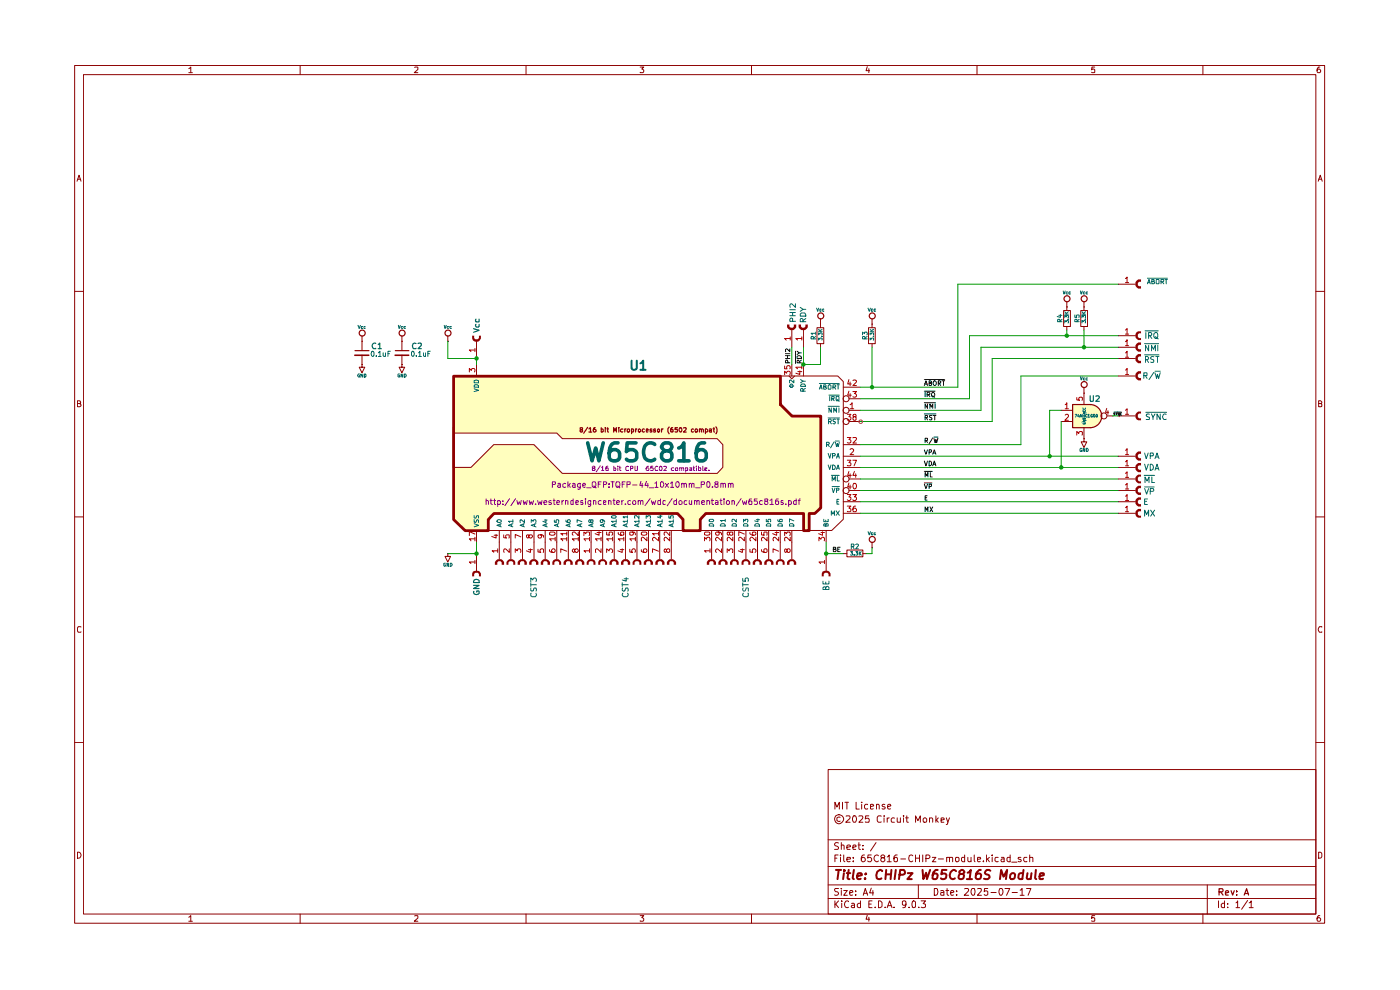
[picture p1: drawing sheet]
<svg xmlns="http://www.w3.org/2000/svg" width="297mm" height="210mm" viewBox="0 0 297 210" stroke-linecap="round" stroke-linejoin="round" font-family="sans-serif">
<g fill="none" stroke="#8d0000" stroke-width=".21">
<path d="M15.8 13.9h265.2v181.9h-265.2zM17.7 15.8h261.4v178.1h-261.4zM40 14.6l.5-.4v1.2M40 15.4h.8M63.7 13.9v1.9M88 14.3l.6-.1v.5l-.7 .7h.7M111.6 13.9v1.9M135.8 14.2h.8l-.5 .4 .5 .3-.1 .4h-.7M159.4 13.9v1.9M184 14.1l-.3 .9h.8M184.3 14.6v.8M207.3 13.9v1.9"/>
<path d="M232.2 14.2h-.6v.6l.1-.2h.4l.1 .2v.5h-.6M255.2 13.9v1.9M280 14.2a.55 .55 0 0 0-.6 .5l.2 .7h.4l.2-.2v-.3l-.3-.3h-.2l-.3 .3M16.3 38.4l.5-1.2 .4 1.2M16.5 38h.6M279.7 38.4l.4-1.2 .4 1.2M279.7 38h.6M15.8 61.8h1.9M279.1 61.8h1.9M16.4 85.6h.6v-.5l-.6-.1v1.3h.5l.3-.4-.3-.3M279.7 85.6h.5l.2-.3-.2-.3h-.5v1.3h.5l.2-.1v-.4l-.2-.2M15.8 109.6h1.9"/>
<path d="M279.1 109.6h1.9M17.2 133l-.6-.1-.2 .3v.7l.2 .2 .6-.1M280.4 133l-.5-.1-.2 .5 .2 .7 .5-.1M15.8 157.5h1.9M279.1 157.5h1.9M175.7 163.2h103.4v30.7h-103.4zM175.7 178.1h103.4M177.1 171.6v-1.4l.4 1 .6-1v1.4M177.9 178.8l-.6-.1-.3 .4 .1 .2a.56 .56 0 0 1 .6 .3 .56 .56 0 0 1 0 .6h-.7M178.2 173.4l-.3-.1-.4 .2v.6l.4 .1h.3M178.5 179.4l.1-.2 .5 .2v.8M178.5 178.7v1.5"/>
<path d="M178.7 170.2v1.4M179.2 170.2h.8M179.5 173.1h.7l.1 .3v.3l-.9 .7h.9M179.7 179.7l.7-.1-.1-.3-.4-.1-.2 .2v.8h.6M179.7 170.2v1.4M180.9 179.7l.7-.1-.2-.4h-.3l-.2 .2v.6l.1 .2h.5M181 173.1h.1a.73 .73 0 0 1 .7 .5 .73 .73 0 0 1-.4 .8h-.3l-.2-.2-.1-.6zM181.6 170.2v1.4h.7M182 179.2h.5M182.2 178.7v1.3l.1 .2h.2M182.2 173.1h.7l.2 .2-.1 .4-.8 .7h.9M182.8 170.2v.1"/>
<path d="M182.8 170.6v1M183.1 179.3v.1M184.1 170.7l-.5-.1-.2 .3 .1 .6 .1 .1 .5-.1M184.3 173.1h-.7v.6l.2-.1 .5 .1v.7l-.7-.1M184.7 171.1l.6-.2v-.2h-.6v.8h.6M185.8 178.7l-1.1 1.8M185.9 170.8l.2-.2 .3 .1 .1 .9M185.9 170.6v1M186.9 173.1h-.5l-.3 .3 .1 .8 .2 .2 .5-.1M187.5 173.1h.1M187.5 173.5v.9M187.7 170.7a.36 .36 0 0 0-.6 .2l.7 .4-.3 .3-.4-.1"/>
<path d="M188.2 173.5v.9M188.3 171.1l.7-.2-.2-.3-.4 .1-.1 .7 .3 .2 .3-.1M188.6 173.5l-.4 .2M189.7 173.6l-.4-.1-.2 .2v.6l.6 .1M190.3 173.5l.1 .9 .6-.1M191 173.5v.9M191.7 173.1h.1M191.7 173.5v.9M192.1 173.5h.6M192.4 173.1v1.1v.2h.3M194.2 174.4v-1.3l.5 1 .5-1v1.3M195.8 173.7l.3-.2h.2l.3 .2-.1 .6-.5 .1z"/>
<path d="M197.2 173.7l.1-.1a.36 .36 0 0 1 .6 .1v.7M197.2 173.5v.9M198.5 173.1v1.3M198.6 173.9l.5 .5M199.1 173.5l-.6 .6M199.6 174l.7-.2-.1-.2h-.6v.8h.6M200.7 173.5l.4 .9M201.4 173.5l-.4 1.3-.3 .1M16.4 180.8a.65 .65 0 0 1 .8 .6 .65 .65 0 0 1-.8 .6zM40 194.6l.5-.4v1.2M40 195.4h.8M63.7 193.9v1.9"/>
<path d="M88 194.3l.6-.1v.5l-.7 .7h.7M111.6 193.9v1.9M135.8 194.2h.8l-.5 .5 .5 .2-.1 .4h-.7M159.4 193.9v1.9M175.7 190.6h103.4M175.7 187.7h103.4M175.7 183.8h103.4M177.1 191.1v1.4M177.1 182h.4M177.3 191.8l.6 .7M177.8 181.4h-.7v1.4M177.9 188.5l-.8 .1v.4l.6 .2 .2 .4-.4 .3-.5-.1"/>
<path d="M177.9 191.1l-.8 .8M178.3 181.4v.1M178.3 181.9v.9M178.5 188.5v.1M178.5 188.9v1M178.6 191.1v.2M178.6 191.6v.9M179 188.9h.7l-.7 1h.7M179 181.4v1.1l.2 .3M179.7 182.3l.7-.1-.1-.3h-.6v.1v.7h.6M180 191.3v-.1a.7 .7 0 0 0-.9 .5 .7 .7 0 0 0 .6 .8l.3-.1M180.3 189.4l.6-.2-.1-.3-.5 .1v.7l.1 .2 .4-.1"/>
<path d="M180.7 191.7l.4-.1 .2 .2v.7M181 182.6v.2M181 181.9v.1M181.3 191.9l-.7 .3 .2 .3 .5-.1M181.5 189.7v.2M181.5 189v.1M182.5 191.7a.45 .45 0 0 0-.6 .2l.1 .5h.5M182.5 191.1v1.4M183.1 180.1v.1M183.1 189.9l.5-1.4 .5 1.4M183.2 189.5h.8M183.4 181.4l-.5 .1a1.02 1.02 0 0 0 .1 1.3l.4-.1 .2-.2v-.3l-.4-.3h-.2l-.3 .3"/>
<path d="M184 194.1l-.3 .9h.8M184.3 194.6v.8M184.3 191.8h.5M184.8 188.4l-.3 1h.8M184.8 181.4h-.6l-.1 .6 .6-.1 .2 .3v.3l-.2 .3-.6-.2M185 191.1h-.7v1.4h.7M185.2 188.9v1M185.7 192.4v.1M186.4 191.1h.3l.4 .3v.8l-.4 .3h-.3zM186.4 181.5a.63 .63 0 0 0-1 .6 .63 .63 0 0 0 1 .5M187.1 182l-.2-.4 .2-.2h.4l.2 .2-.1 .3-.5 .1-.2 .2v.3l.2 .3h.4l.2-.3v-.3l-.2-.2M187.8 192.4v.1"/>
<path d="M188.2 192.5l.5-1.4 .5 1.4M188.2 181.8l.4-.4v1.4M188.2 182.8h.9M188.4 192.1h.7M189.7 192.4v.1M190.3 181.4h-.3l-.3 .3v.9l.2 .2 .4-.1v-.7l-.4-.1-.2 .3M191.1 182.2h1M192.2 191.8l-.3 .2-.5-.1v-.6l.3-.2 .4 .1a1.05 1.05 0 0 1-.3 1.3h-.3M192.9 192.4v.1M193.5 191.3l.4-.2 .3 .2-.1 1.1h-.6zM193.6 181.5l-.4-.1a.7 .7 0 0 0-.5 .8 .7 .7 0 0 0 .8 .5l.1-.1M194.2 182h.9"/>
<path d="M194.2 181.4v1.4M194.8 187.7v2.9M194.9 192.4v.1M195.1 181.4v1.4M195.4 191.1h.9l-.5 .6 .5 .1v.6h-.9M195.8 181.4v1.4M196.4 182.1h.6l.3-.2v-.3l-.3-.2h-.6v1.4M197.8 181.9h.7l-.7 .9h.7M198.2 188.5h.5a.83 .83 0 0 1 .2 .9 .83 .83 0 0 1-.7 .5zM199.1 182.2h1.1M199.6 189h.6v.9M200.2 189.2l-.6 .2v.4h.6"/>
<path d="M200.7 188.9h.6M200.8 182l.6-.1v.9M200.8 181.9v.9M200.9 188.5v1.2l.4 .2M201.4 182l.1-.1h.5l.1 .9M201.7 189.4l.7-.2-.1-.2-.5-.1-.1 .2 .1 .7h.5M202.8 181.9h.5l.2 .2v.4l-.3 .3h-.3l-.2-.3zM202.9 189.7v.2M202.9 189v.1M204.6 188.6l.7-.1 .2 .3-.9 1.1h.9M204.6 181.9h-.5l-.1 .2v.4l.2 .3 .4-.1M204.6 181.4v1.4"/>
<path d="M205.3 181.9v.6a.37 .37 0 0 0 .3 .3 .37 .37 0 0 0 .4-.2M206 181.9v.9M206.2 188.6l.5-.1a1.1 1.1 0 0 1-.2 1.4l-.3-.2-.2-.4zM206.7 181.4v1.1l.1 .3M207.3 193.9v1.9M207.4 182.3l.6-.1-.1-.3h-.5v.1v.7h.5M207.4 188.6l.7-.1 .1 .3-.8 1.1h.8M208.6 182.6v.2M209.3 181.4v1.4M209.5 182.2l.4 .6M209.6 188.5h-.7l-.1 .6 .2-.1 .5 .1 .1 .6-.3 .2h-.3l-.2-.2M209.9 181.9l-.6 .5"/>
<path d="M210.2 189.3h1.1M210.5 181.4v.1M210.5 181.9v.9M211.8 181.9h-.6l-.1 .2v.4l.2 .3 .5-.1M212.1 188.5a.75 .75 0 0 1 .8 .6 .75 .75 0 0 1-.5 .8 .89 .89 0 0 1-.3-1.4zM212.4 181.9h.5l.1 .9M213 182.2h-.5l-.2 .3 .2 .3 .5-.1M213.2 188.5h1l-.7 1.4M214.3 181.9h-.5l-.2 .2v.4l.3 .3 .4-.1M214.3 181.4v1.4M214.6 182.9h1.1M214.7 189.3h1.1"/>
<path d="M216.4 188.8l.4-.3v1.4M216.4 189.9h.9M216.6 181.9h-.5l-.1 .1 .6 .4v.3h-.6M217.8 188.5h.9l-.6 1.4M217.8 181.9h-.5l-.1 .2v.4l.2 .3 .4-.1M218.4 182l.6-.1 .1 .9M218.4 181.4v1.4M232.2 194.2h-.6v.6l.1-.1h.4l.1 .1v.5h-.6M255.2 193.9v1.9M256.1 187.7v6.2M258.5 191.1v1.4M259.8 191.7l-.5-.1-.2 .3 .1 .5h.6"/>
<path d="M259.8 191.1v1.4M260.4 192.4v.1M260.4 191.7v.1M262.2 191.5l.4-.4v1.4M262.2 192.5h.8M264.7 191l-1.3 1.9M265 191.5l.3-.2 .1-.2v1.4M265 192.5h.9M279.7 180.8h.4l.3 .3v.6l-.3 .3h-.4zM280 194.2a.55 .55 0 0 0-.6 .5l.2 .7h.4l.2-.2v-.3l-.3-.2h-.2l-.3 .2"/>
<circle cx="178" cy="173.7" r=".94"/>
</g>
<path d="M258.6 189.2h.7l.2-.3-.1-.3-.8-.1v1.4M259 189.2l.5 .7M260 189.4l.6-.1-.1-.4-.4 .1-.1 .7 .1 .2h.5M261.2 188.9l.3 1 .3-1M262.3 189.8v.1M262.3 189v.2M264 189.9l.5-1.4 .4 1.4M264.1 189.5h.7" fill="none" stroke="#8d0000" stroke-width=".25"/>
<g fill="none" stroke="#8d0000" stroke-width=".42">
<path d="M177.3 184.5h1.1M177.9 184.5l-.2 2M179 185.2l-.1 1.3M179.1 184.5v.3M179.6 185.2h.8M180 184.5l-.2 1.7 .4 .3M181.1 184.5l-.2 1.7 .2 .3M181.8 185.9l1-.3v-.3a.6 .6 0 0 0-.9 .2v.9h.7M183.5 186.3v.2M183.7 185.3l.1 .1-.2 .1 .1-.2-.1 .2M187.2 184.8l-.4-.3a1.22 1.22 0 0 0-.7 1.9l.5 .1 .4-.2M187.9 185.5h1.1"/>
<path d="M188 184.5l-.2 2M189.1 184.5l-.2 2M190 184.5l-.2 2M190.8 185.5h.8l.3-.1v-.7l-.2-.2h-.7l-.3 2M192.6 185.2h1l-1.1 1.3h.9M195.7 184.5l.2 2 .6-1.4 .1 1.4 .7-2M198.9 184.5h-.4a1.7 1.7 0 0 0-.6 1.9l.6 .1 .3-.2 .1-.7-.1-.2a.65 .65 0 0 0-1 .2M200.8 184.5h-.9l-.2 1 .3-.2 .6 .1 .2 .2-.1 .5a.72 .72 0 0 1-1 .3l-.1-.1M202.8 184.8l-.3-.3a.99 .99 0 0 0-1 .9 .99 .99 0 0 0 .7 1.1l.4-.2M203.8 185.4l-.3-.4 .4-.5h.4l.3 .5a.63 .63 0 0 1-.8 .4l-.4 .3v.6a.63 .63 0 0 0 1-.2l.1-.4-.3-.3M205.1 186.5h1.1M205.3 185.1l.7-.6-.3 2"/>
<path d="M208.1 184.5a1.27 1.27 0 0 0-1 1.9l.5 .1 .4-.2 .2-.7-.2-.2a.65 .65 0 0 0-.9 .2M210.1 184.7l-.3-.2h-.5l-.4 .6 .2 .3 .7 .2 .1 .5a.86 .86 0 0 1-1.2 .3M212.1 186.5l.3-2 .5 1.5 .8-1.5-.3 2M214.3 185.5l.5-.3 .4 .1 .2 .2-.1 .6a.55 .55 0 0 1-.5 .4 .55 .55 0 0 1-.5-.4zM217 185.3l-.5-.1-.4 .3v.8l.3 .2 .5-.1M217.1 184.5l-.2 2M218 185.2l-.2 1a.49 .49 0 0 0 .9 .1M218.8 185.2l-.1 1.3M219.8 184.5l-.2 1.7 .2 .3M220.5 185.9l.9-.3v-.3l-.5-.1-.3 .3-.1 .9h.8"/>
</g>
<g fill="#fffebe">
<path d="M231.2 85.8a2.46 2.46 0 0 1 2.5 2.4 2.46 2.46 0 0 1-2.5 2.5z"/>
<path d="M227.5 85.8h3.7v4.9h-3.7z"/>
<path d="M96.2 79.8h69.3v6l2.5 2.4h6.1v19.5l-1.3 1.2h-1.2v3.6h-1.2v-3.6h-20.7l-1.2 1.3v2.3h-3.6v-2.3l-1.2-1.3h-39l-1.2 1.3v2.3h-4.9l-2.4-2.3z"/>
</g>
<g fill="#8d0000">
<path d="M241.1 100.9l.4-.2h.6v.4h-.5l-.2 .2v.6l.2 .2h.5v.4h-.6l-.6-.6v-.6z"/>
<path d="M241.1 105.8l.4-.3h.6v.5h-.5l-.2 .3v.4l.2 .2h.5v.5h-.6l-.6-.5v-.8z"/>
<path d="M241.1 98.5l.4-.3h.6v.5l-.7 .2v.5l.2 .3h.5v.5h-.6l-.6-.6v-.8z"/>
<path d="M241.1 108.2l.4-.2h.6v.5l-.7 .1v.5l.2 .3h.5v.4l-1-.2-.2-.4v-.7z"/>
<path d="M241.1 103.3l.4-.3h.6v.5h-.5l-.2 .3v.5l.7 .2v.5h-.6l-.6-.6v-.8z"/>
<path d="M241.1 96l.4-.2h.6v.5h-.5l-.2 .2v.4l.2 .3h.5v.5h-.6l-.6-.6v-.7z"/>
<path d="M241.1 59.5l.4-.2h.6v.5h-.5l-.2 .2v.5l.7 .2v.5h-.6l-.6-.6v-.7z"/>
<path d="M241.1 75.4l.4-.3h.6v.5h-.5l-.2 .3v.4l.2 .2h.5v.5h-.6l-.6-.5v-.8z"/>
<path d="M241.1 79l.4-.3h.6v.5h-.5l-.2 .3v.4l.2 .3h.5v.5h-.6l-.6-.6v-.8z"/>
<path d="M241.1 72.9l.4-.3h.6v.6h-.5l-.2 .2v.5l.7 .2v.5h-.6l-.6-.6v-.8z"/>
<path d="M241.1 70.4l1-.1v.4h-.5l-.2 .3v.5l.2 .2h.5v.4h-.6l-.6-.6v-.6z"/>
<path d="M241.1 87.5l.4-.2h.6v.4h-.5l-.2 .3v.5l.2 .2h.5v.5h-.6l-.4-.2-.2-.4v-.7z"/>
<path d="M167 68.8h.5v.5l.2 .2h.5l.2-.7h.5v.6l-.6 .6h-.7l-.6-.6z"/>
<path d="M169.4 68.8h.5v.5l.3 .2h.4l.3-.2v-.5h.5v.6l-.6 .6h-.8l-.6-.6z"/>
<path d="M100.2 71.2h.4v.5l.2 .3h.5l.3-.3v-.5h.4v.6l-.6 .7h-.6l-.5-.3z"/>
<path d="M150.2 118.9l.3-.3h.8l.6 .6v.6h-.5v-.5l-.2-.3h-.5l-.2 .3v.5h-.6v-.6z"/>
<path d="M152.7 118.9l.3-.3h.8l.5 .6v.6h-.5v-.5l-.2-.3h-.4l-.3 .3v.5h-.5v-.6z"/>
<path d="M155.1 118.9l.4-.3h.6l.5 .3 .1 .3v.6h-.4v-.5l-.3-.3h-.5l-.1 .3v.5h-.5v-.6z"/>
<path d="M157.5 118.9l.4-.3h.7l.6 .6v.6h-.4v-.5l-.3-.3h-.5l-.3 .3v.5h-.4z"/>
<path d="M159.9 118.9l.4-.3h.7l.6 .6v.6h-.5v-.5l-.2-.3h-.5l-.2 .3v.5h-.5v-.6z"/>
<path d="M162.4 118.9l.3-.3h.8l.6 .6v.6h-.5v-.5l-.3-.3h-.4l-.3 .3v.5h-.5v-.6z"/>
<path d="M164.8 118.9l.4-.3h.7l.4 .3 .2 .3v.6h-.5v-.5l-.2-.3h-.5l-.3 .3v.5h-.4v-.6z"/>
<path d="M167.2 118.9l.4-.3h.7l.6 .6v.6h-.5v-.5l-.2-.3h-.5l-.2 .3v.5h-.5v-.6z"/>
<path d="M105.2 118.9l.4-.3h.7l.6 .6v.6h-.5v-.5l-.2-.3h-.4l-.3 .3v.5h-.5v-.6z"/>
<path d="M107.7 118.9l.3-.3h.7l.4 .3 .2 .3v.6h-.4v-.5l-.3-.3h-.5l-.2 .3v.5h-.5v-.6z"/>
<path d="M110.1 118.9l.4-.3h.7l.6 .6v.6h-.5v-.5l-.2-.3h-.5l-.3 .3v.5h-.5v-.6z"/>
<path d="M112.5 118.9l.4-.3h.7l.6 .6v.6h-.5v-.5l-.2-.3h-.5l-.2 .3v.5h-.5v-.6z"/>
<path d="M115 118.9l.3-.3h.7l.7 .6v.6h-.5v-.5l-.3-.3h-.5l-.2 .3v.5h-.5v-.6z"/>
<path d="M117.4 118.9l.4-.3h.7l.5 .6v.6h-.4v-.5l-.2-.3h-.5l-.3 .3v.5h-.4z"/>
<path d="M119.8 118.9l.3-.3h.8l.6 .6v.6h-.5v-.5l-.2-.3h-.5l-.2 .3v.5h-.5v-.6z"/>
<path d="M122.3 118.9l.3-.3h.8l.6 .6v.6h-.6v-.5l-.2-.3h-.4l-.3 .3v.5h-.5v-.6z"/>
<path d="M124.7 118.9l.4-.3h.6l.5 .3 .1 .9h-.4v-.5l-.3-.3h-.5l-.2 .3v.5h-.4v-.6z"/>
<path d="M127.1 118.9l.4-.3h.7l.6 .6v.6h-.4v-.5l-.3-.3h-.5l-.3 .3v.5h-.4z"/>
<path d="M129.5 118.9l.4-.3h.7l.6 .6v.6h-.5v-.5l-.2-.3h-.4l-.3 .3v.5h-.5v-.6z"/>
<path d="M132 118.9l.3-.3h.8l.6 .6v.6h-.5v-.5l-.3-.3h-.5l-.1 .3v.5h-.6v-.6z"/>
<path d="M134.5 118.9l.3-.3h.7l.4 .3 .2 .3v.6h-.5v-.5l-.2-.3h-.5l-.3 .3v.5h-.4v-.6z"/>
<path d="M136.8 118.9l.4-.3h.7l.6 .6v.6h-.5v-.5l-.2-.3h-.5l-.2 .3v.5h-.5v-.6z"/>
<path d="M139.3 118.9l.3-.3h.8l.6 .6v.6h-.5v-.5l-.3-.3h-.4l-.3 .3v.5h-.5v-.6z"/>
<path d="M141.7 118.9l.4-.3h.7l.6 .6v.6h-.5v-.5l-.2-.3h-.5l-.2 .3v.5h-.5v-.6z"/>
<path d="M174.5 121.2l.4-.1h.7l.3 .1 .3 .5v.6h-.4v-.5l-.3-.3h-.5l-.2 .3v.5h-.5z"/>
</g>
<path d="M96.2 90.7v1.2h21.9l1.2 1.2h32.8l1.2 1.2v4.8l-1.2 1.3h-32.8l-6-6.1h-8.6l-4.8 4.8h-3.7z" fill="#fff"/>
<path d="M100.3 121.2l.5-.1h.6l.4 .1 .2 .5v.6h-.4v-.5l-.3-.3h-.5l-.2 .3v.5h-.4z" fill="#8d0000"/>
<g fill="none" stroke="#0f0f0f" stroke-width=".21">
<path d="M166.6 76h1M166.6 75.4h1M166.6 75h1M167 75.4v.6M167.1 77l-.1-.5-.2-.1-.2 .1v.5h1M167.6 74v.6l-.7-.6-.3 .2 .1 .4M168.7 74.5v2.6M169.1 75.6a.54 .54 0 0 1 .6-.1 .54 .54 0 0 1 .3 .5h-.9zM169.1 74.5l.5 .3-.5 .4M169.6 77v-.4l-.3-.2-.2 .1v.5h.9M169.6 74.8h.4M170 76.4l-.4 .3"/>
<path d="M196.1 81.8l.3-1 .4 1M196.1 95.4l.3 1 .4-1M196.1 97.8l.3 1 .4-1M196.1 83h2.3M196.1 80.5h4.3M196.1 85.4h2.4M196.1 87.8h2.4M196.1 100h1.7M196.2 81.5h.5M196.3 88.6h.4l.1-.4-.5-.1v1M196.3 93.5l.5-.1v-.3l-.5-.1v.9M196.3 83.2v1"/>
<path d="M196.5 88.6l.3 .5M196.5 93.5l.3 .4M196.7 83.7h.4l.2-.3-.2-.2h-.4v1M196.8 85.7v.9l-.5-.9v.9M196.9 83.7l.4 .5M197.1 81.3l.4-.1 .1-.3-.5-.1v1h.3l.2-.1v-.3l-.2-.1M197.1 95.9l.5-.1-.1-.4h-.4v1M197.1 97.8l.5 .2v.6l-.3 .2h-.2zM197.3 86.6v-.9l.3 .7 .3-.7v.9M197.7 83.4l.3-.2a.59 .59 0 0 1 .1 1l-.4-.1zM197.7 88.1l-.5 .1v.3l.3 .1 .2 .4h-.5M197.8 84l.5 .2"/>
<path d="M197.9 96.4l.3-1 .3 1M197.9 98.8l.3-1 .3 1M197.9 92.9l-.8 1.3M198 96.1h.5M198 98.5h.5M198 88.1h.5M198.1 93l.3 .9 .1-.7 .2 .7 .3-.9M198.1 92.7h.9M198.2 80.8h.2a.6 .6 0 0 1 0 1h-.2a.6 .6 0 0 1 0-1zM198.3 88.1v1M198.4 85.7v.9M199.1 81.3h.4l.1-.4-.5-.1v1"/>
<path d="M199.2 81.3l.4 .5M199.8 80.8h.6M200.2 80.8v1M236.3 87.4h1.7M236.5 87.6l-.2 .1 .2 .3h-.2M236.7 87.6l.2 .2 .1-.2M236.9 87.8v.3M237.4 87.6v.5l-.2-.5v.5M238 87.7h-.4v.2l.2 .2 .2-.1M176.8 116.5h.4v-.4h-.4v.9h.5l.1-.3-.3-.2M177.7 116.5h.4M178.2 116.1h-.5v.9h.5"/>
<path d="M196.1 102.7l.3 .9 .4-.9M196.1 102.4h1.6M196.3 101.2v-1l.3 .7 .3-.7v1M196.3 108.5v-1l.3 .7 .3-.7v1M196.3 105.6h.3M196.7 105.2h-.4v.9h.4M197.1 103.2l.5-.1-.1-.4h-.4v.9M197.3 107.5l.6 1M197.4 100.2v1h.4M197.9 107.5l-.6 1"/>
</g>
<g fill="none" stroke="#8d0000" stroke-width=".21">
<path d="M76.8 77.3v.6h.6l-.6 1.2-.6-1.2h.6M76.8 77.3h.1M76.8 72.4h.1M76.8 71.2v3.1M76.8 75.4v1.9M85.3 77.3v.6h.6l-.6 1.2-.6-1.2h.6M85.3 77.3h.1M85.3 72.4h.1M85.3 71.2v3.1M85.3 75.4v1.9M95 72.4h.1M95 71.2v1.2"/>
<path d="M101.1 72.4v3.6M101.1 77.3v2.5M163.1 79.8h14.6l1.2 1.1v29.3l-2.5 2.3h-4.8M167.4 79.8l.6 .6 .6-.6M168 70v3.7M168 77.3v2.5M170.4 70v3.7M170.4 77.3v2.5M173.3 69.5h1.5v3.4h-1.5zM174.1 68.8h.1M174.1 67.6v1.9M174.1 72.9v.8"/>
<path d="M184.2 69.5h1.5v3.4h-1.5zM185 68.8h.1M185 67.6v1.9M185 72.9v.8M225.6 65.9h1.5v3.4h-1.5zM226.3 65.1h.1M226.3 63.9v2M226.3 69.3v.7M229.3 65.9h1.4v3.4h-1.4zM230 65.1h.1M230 63.9v2M230 69.3v.7"/>
<path d="M237.2 60.3h3.7M237.2 76h3.7M237.2 79.8h3.7M237.2 73.7h3.7M237.2 71.2h3.7M96.2 90.7v8.4h3.7l4.8-4.8h8.6l6 6.1h32.8l1.2-1.3v-4.8l-1.2-1.2h-32.8l-1.2-1.2h-21.9M178.9 99.1h3.6M178.9 96.8h3.6M178.9 82.1h3.6M178.9 94.3h3.6M180.1 87h2.4M180.1 89.4h2.4"/>
<path d="M180.1 84.6h2.4M225.1 87h2.4M225.1 89.4h2.4M230 83.4h.1M230 93.1v.6h.5l-.5 1.2-.6-1.2h.6M230 93.1h.1M230 82.1v3.7M230 90.7v2.4M234.9 88.2h1.2M237.2 88.2h3.7M237.2 99.1h3.7M237.2 96.8h3.7"/>
<path d="M95 117.4v.6h.6l-.6 1.2-.6-1.2h.6M95 117.4h.1M101.1 112.5v2.5M101.1 117.4v3.7M103.5 112.5h41.4M105.9 112.5v6.1M108.4 112.5v6.1M110.8 112.5v6.1M113.3 112.5v6.1M115.7 112.5v6.1M118.1 112.5v6.1M120.6 112.5v6.1"/>
<path d="M122.9 112.5v6.1M125.4 112.5v6.1M127.8 112.5v6.1M130.3 112.5v6.1M132.7 112.5v6.1M135.1 112.5v6.1M137.6 112.5v6.1M140 112.5v6.1M142.4 112.5v6.1M148.5 112.5h21.9M151 112.5v6.1M153.3 112.5v6.1"/>
<path d="M155.8 112.5v6.1M158.2 112.5v6.1M160.7 112.5v6.1M163.1 112.5v6.1M165.5 112.5v6.1M168 112.5v6.1M175.3 112.5v2.5M175.3 117.4v3.7M178.9 106.4h3.6M178.9 108.9h3.6M178.9 117.4h.8M179.7 116.7h3.4v1.4h-3.4z"/>
<path d="M180.1 101.6h2.4M180.1 104.1h2.4M183.1 117.4h.6M185 116.2h.1M185 115v1.2M237.2 101.6h3.7M237.2 106.4h3.7M237.2 108.9h3.7M237.2 104.1h3.7"/>
<circle cx="179.5" cy="89.4" r=".64"/>
<circle cx="179.5" cy="87" r=".64"/>
<circle cx="179.5" cy="84.6" r=".64"/>
<circle cx="234.2" cy="88.2" r=".64"/>
<circle cx="179.5" cy="104.1" r=".64"/>
<circle cx="179.5" cy="101.6" r=".64"/>
</g>
<g fill="none" stroke="#8d0000" stroke-width=".25">
<path d="M75.3 74.4h3M83.9 74.4h2.8M123.2 91.1l-.1-.3 .4-.1 .1 .3-.5 .2v.4l.1 .1 .4-.1v-.4l-.2-.1M124.7 90.6l-.9 1.3M124.9 91l.4-.3v1M124.9 91.7h.6M126.3 90.7l-.3 .1a.6 .6 0 0 0 0 .9l.4-.1 .1-.4-.3-.1-.3 .1M127.6 91.1l.2-.1 .2 .1v.5h-.4M127.6 90.7v1M128.4 90.7v.1M128.4 91v.7M128.7 91h.4"/>
<path d="M128.9 90.7v.9l.2 .1M130.2 91.7v-1l.2 .7 .4-.7v1M131.3 90.7v.1M131.3 91v.7M132.1 91.1l-.2-.1-.3 .2 .1 .4h.4M132.5 91v.7M132.8 91l-.3 .2M133.1 91.1l.3-.1 .2 .1v.5l-.4 .1-.1-.2zM134 91.1l.2-.1 .2 .1v.5h-.4M134 91v1M134.8 91v.7M135.1 91l-.3 .2"/>
<path d="M135.4 91.1l.3-.1 .2 .2v.3l-.2 .2-.3-.1zM136.7 91.1l-.3-.1-.1 .1v.5h.4M137.1 91.3l.4-.1-.1-.2-.3 .1v.5h.4M138.3 91.1l-.2-.1-.2 .1 .4 .3v.2h-.4M139.1 91.1l-.3-.1-.2 .1 .5 .3v.2h-.5M139.7 91l.2 .1v.5l-.2 .1-.2-.1v-.5zM140.3 91v.7M140.7 91l-.4 .2M141.9 90.6l-.2 .4v.6l.2 .4M142.7 90.7l-.4 .2v.7h.5v-.5h-.3l-.2 .1M143.7 90.7h-.5v.4h.5v.5h-.5M144.2 90.7a.47 .47 0 0 1 .5 .5 .47 .47 0 0 1-.4 .5 .61 .61 0 0 1-.1-1z"/>
<path d="M145 90.8l.5-.1 .1 .2-.6 .8h.6M147.1 91.1l-.2-.1-.2 .1v.5h.4M147.6 91l.4 .1v.5l-.2 .1-.4-.2zM148.4 91.1l.1-.1 .3 .1v.6M148.4 91v.7M148.8 91.1l.2-.1 .2 .1v.6M149.7 91.1l.2-.1 .3 .2-.1 .4h-.4M149.7 91v1M150.5 91.1h.4v.6M150.9 91.2l-.4 .1 .1 .4 .3-.1M151.3 91h.3M151.4 90.7v.9l.2 .1"/>
<path d="M151.9 90.6l.2 .4v.6l-.2 .4M227.5 85.8h3.8a2.46 2.46 0 0 1 2.4 2.5 2.46 2.46 0 0 1-2.4 2.4h-3.8z"/>
<circle cx="76.8" cy="70.7" r=".64"/>
<circle cx="85.3" cy="70.7" r=".64"/>
<circle cx="95" cy="70.7" r=".64"/>
<circle cx="174.1" cy="67" r=".64"/>
<circle cx="185" cy="67" r=".64"/>
<circle cx="226.4" cy="63.4" r=".64"/>
<circle cx="230" cy="63.4" r=".64"/>
<circle cx="230" cy="81.6" r=".64"/>
<circle cx="185" cy="114.4" r=".64"/>
</g>
<g fill="none" stroke="#b40000" stroke-width=".21">
<path d="M238.8 59.1l.3-.3v1.1M238.8 59.9h.6M99.6 78.9v-.8l.4 .5 .2-.5 .5 .1v.7M100.8 74.3h-1.2l.3 .3M100.8 73.9v.7M166.5 79.5v-.8l.4 .5 .1-.4h.6v.7M166.5 77.6v.6h.5l-.1-.4 .2-.2h.5v.6M167.6 71.8h-1.1l.3 .3M167.6 71.5v.6M169.3 78.8h.8M169.7 78.7v.7l-.9-.2M170.1 71.8h-1.3l.4 .3"/>
<path d="M170.1 77.9h-1.3l.4 .3M170.1 71.5v.6M170.1 77.6v.6M238.8 74.8l.3-.3v1.3M238.8 78.5l.3-.4v1.3M238.8 72.5l.3-.4v1.2M238.8 70l.3-.3v1.2M238.8 75.8h.6M238.8 79.4h.6M238.8 73.3h.6M238.8 70.9h.6M179.7 87.9h.8l-.4 .5 .4 .2v.3l-.2 .3h-.4l-.2-.2"/>
<path d="M179.7 92.8h.8l-.4 .4 .4 .3-.1 .4h-.7M179.7 97.6h.8l-.4 .5 .4 .2v.3l-.2 .2-.6-.1M180.1 80.5l-.3 1h.8M180.1 83l-.3 .8h.8M180.1 100l-.3 .8h.8M180.3 85.9l.5-.5v1.3M180.3 95.3l.5-.1 .3 .2-.1 .4-.7 .6h.8M180.3 86.7h.8M180.3 81v.8M180.3 83.5v.7M180.9 80.7l.5-.1 .3 .3-.8 .9h.8M180.9 83.1h.8l-.4 .4 .4 .2-.1 .5h-.7"/>
<path d="M180.9 92.9l.6-.1 .2 .2-.1 .3-.7 .7h.8M180.9 97.6h.8l-.5 1.2M181.2 88.4h-.2l-.1-.3 .1-.1 .4-.1 .2 .4-.4 .1-.3 .2v.3l.3 .3 .4-.2v-.4l-.2-.2M181.3 100l-.4 .8h.8M226 85.9l.3-.5v1.3M226 88.1l.1-.2h.4l.2 .2v.3l-.8 .8h.8M226 86.7h.7M228.4 84.3v.5l.6 .1-.1-.1v-.5h.7l-.1 .6M228.4 92.3v-.8l.5 .4 .2-.4 .5 .1-.1 .7M234.8 86.6l-.3 .9h.7M235 87.1v.8M238.8 98l.3-.4v1.2"/>
<path d="M238.8 95.5l.3-.3v1.2M238.8 87l.3-.3v1.2M238.8 98.8h.6M238.8 96.4h.6M238.8 87.9h.6M100.8 114.3h-1.2l.3 .4M100.8 113.3l-1.2-.5v.8M100.8 119.2h-1.2l.3 .4M100.8 114v.7M100.8 118.9v.7M104.8 113.5h.8M105.2 113.4v.7l-.9-.3"/>
<path d="M105.6 116.8h-1.2l.3 .2v.2M105.6 116.4v.8M106.9 113.5v.5l.5 .1-.1-.1v-.4l.1-.1h.6v.6M108 116.4v.8l-.8-.8-.3 .3v.5M109.3 117.2v-.8l.4 .4 .1-.3h.6v.7M110.5 113.9l-1.2-.5v.7M112.1 116.6h.8M112.2 113.6l.2-.1h.4l.1 .1v.3l-.2 .2h-.3l-.2-.2-.1-.4-.4 .1v.3l.2 .2 .3-.2M112.5 116.4v.8l-.8-.4M114.1 116.5v.6l.6 .1-.1-.2v-.3l.2-.3h.3l.2 .2-.1 .6M114.6 113.5h.2a.42 .42 0 0 1 0 .5 .42 .42 0 0 1-.6 0v-.5h.9l.2 .1v.4M116.6 116.6l.1 .4 .8 .2 .3-.3-.1-.4-.4-.1-.3 .3v.2l.3 .3"/>
<path d="M116.6 113l.2-.1h.7a.35 .35 0 0 1 .3 .4 .35 .35 0 0 1-.5 .2h-.6zM117.8 114.3h-1.2l.3 .4M117.8 114v.7M120.2 116.9l-1.2-.5v.8M120.2 114.3h-1.2l.4 .4M120.2 113.2h-1.2l.4 .3M120.2 112.9v.6M120.2 114v.7M121.9 116.7l.3-.3h.2l.3 .3v.2l-.3 .3h-.2l-.3-.3v-.3l-.2-.2-.3 .3v.2l.3 .3 .2-.3M122.7 114.3h-1.3l.4 .4M122.7 112.9v.7l-.8-.7h-.3l-.2 .1v.4l.2 .1M122.7 114v.7"/>
<path d="M123.9 113.6v-.7l.4 .3 .2-.3h.5v.7M125.1 116.8h-1.2l.3 .4M125.1 114.3h-1.2l.3 .4M125.1 114v.7M125.1 116.4v.8M126.7 112.9h.8M127.1 112.8v.7l-.9-.3M127.5 116.4v.8l-.8-.8-.4 .2 .1 .6M127.5 114.3h-1.2l.4 .4M127.5 114v.7M128.7 117.2v-.8l.5 .4 .1-.3 .4-.1 .3 .3v.3l-.2 .2M128.7 112.9v.6h.6v-.6h.5l.2 .1v.4l-.2 .1"/>
<path d="M130 114.3h-1.3l.3 .4M130 114v.7M131.2 112.9v.5l1 .1h.1v-.6h-.6v.6h.1M131.6 116.6h.7M132 116.4v.8l-.9-.4M132.3 114.3h-1.1l.3 .4M132.3 114v.7M133.6 116.5v.6l.6 .1-.2-.2v-.3l.3-.3 .4 .1v.7M134.1 112.9l.3 .1-.1 .5h-.7l.1-.6h.8l.3 .6M134.8 114.3h-1.2l.3 .4M134.8 114v.7M136.1 116.6v.3l.2 .2h.9a.42 .42 0 0 0-.1-.6 .42 .42 0 0 0-.5 0l-.1 .4 .2 .3"/>
<path d="M136.1 113l.1-.1h.8l.2 .2v.3a.7 .7 0 0 1-1.1-.2zM137.2 114v.7l-.8-.7-.3 .1v.6M139.7 116.9l-1.3-.5v.8M139.7 114v.7l-.9-.7-.4 .2v.4l.2 .1M139.7 113.2h-1.3l.4 .3M139.7 112.9v.6M141.4 116.7l.2-.3 .5 .2v.4l-.5 .2-.2-.3-.1-.4h-.3v.6l.1 .1 .3-.3M142.1 114v.7l-.9-.7-.3 .2 .1 .5M142.1 112.9v.7l-.7-.7h-.4v.6M149.4 114.7v-.7l.5 .4v-.4h.6v.7M149.4 113l.2-.1h.8l.2 .2-.1 .3a.7 .7 0 0 1-1.1-.2zM150.6 116.8h-1.2l.4 .4"/>
<path d="M150.6 116.4v.8M152.3 112.9l.3 .1-.1 .5h-.6l-.1-.5 .2-.1h.7l.3 .1 .1 .5M153.1 116.4v.8l-1-.8-.3 .3v.3l.2 .2M153.1 114v.7l-1-.7-.3 .2v.4l.2 .1M154.3 117.2v-.8l.4 .4 .2-.4h.4l.1 .2v.6M154.8 113l.1-.1h.5v.6h-.5l-.2-.6h-.4v.6h.2l.3-.2M155.4 114v.7l-.8-.7-.3 .2v.5M157.1 116.6h.8M157.5 116.4v.8l-.9-.4M157.9 114v.7l-.8-.7-.4 .1 .1 .6M157.9 113.3l-1.2-.5v.8M159.1 116.5v.6l.6 .1v-.7l.4-.1 .3 .3v.3l-.2 .2"/>
<path d="M159.1 112.9a.72 .72 0 0 0 .5 .6 .72 .72 0 0 0 .8-.2l-.2-.4h-.5l-.1 .4 .3 .2M160.4 114v.7l-.9-.7-.4 .2v.4l.2 .1M161.5 116.6l.1 .4a.94 .94 0 0 0 1.1 0v-.4l-.1-.2h-.4l-.1 .2v.4l.1 .2M161.5 112.9v.6h.6v-.6h.5v.6M162.7 114v.7l-.8-.7-.4 .2 .1 .5M164.4 112.9h.8M164.8 112.8v.7l-.9-.3M165.2 116.9l-1.2-.5v.8M165.2 114v.7l-.9-.7-.3 .2 .1 .5M166.5 113.6v-.7l.4 .3 .1-.3h.6v.7M167 116.7l.1-.3h.3l.2 .3v.4l-.5 .1-.1-.2v-.3l-.4-.3-.1 .2v.4l.2 .2 .3-.3M167.6 114v.7l-.8-.7-.3 .1v.6"/>
<path d="M173.7 114.7v-.7l.5 .4 .2-.4h.4v.7M174.2 112.9h.7M174.5 112.8v.7l-.8-.3M174.9 119.2h-1.2l.4 .4M174.9 118.9v.7M179.7 104.9h.8l-.4 .5 .4 .2v.3l-.2 .3h-.4l-.2-.2M179.7 107.4h.8l-.4 .4 .4 .2v.4l-.2 .1h-.6M180.1 102.4l-.3 .9h.8M180.3 100.5v.8M180.3 102.9v.8M180.9 104.9h.8l-.4 .5 .4 .2v.3l-.3 .3h-.3l-.2-.2M181.1 102.5a.61 .61 0 0 1 .6 .6 .61 .61 0 0 1-.4 .6l-.4-.5z"/>
<path d="M181.5 107.4h-.4a.94 .94 0 0 0 0 1.1h.4l.2-.1v-.4l-.3-.2h-.2l-.3 .2M181.5 100.5v.8M238.8 100.4l.3-.3v1.2M238.8 105.2l.3-.3v1.3M238.8 107.7l.3-.3v1.1M238.8 102.9l.3-.4v1.2M238.8 101.3h.6M238.8 106.2h.6M238.8 108.5h.6M238.8 103.7h.6"/>
</g>
<g fill="none" stroke="#006664" stroke-width=".21">
<path d="M100.6 82.5l.9 .3-.9 .3M100.6 81.8l.2-.2h.5l.2 .2v.3h-.9zM100.6 80.8l.4-.2 .3 .1 .2 .1v.4h-.9zM167.5 81.9h.9M167.8 81.5l.4 .3-.1 .4h-.4l-.1-.2zM168.4 80.6v.6l-.7-.6-.2 .1 .1 .5M169.8 80.5l.6 .4-.6 .3M170.1 81.5h.5l.3 .5h-1.1zM170.4 83v-.5l-.4-.1-.2 .2v.4h1.1M170.4 80.9h.5M170.9 82.4l-.5 .3M173.8 82.6l.4-1 .2 1"/>
<path d="M173.8 81.4h4.3M173.9 82.3h.4M174.8 82h.4l.1-.2-.2-.2h-.3v1h.4l.1-.3-.2-.3M175.3 94.3l.6-.1v-.2l-.1-.2h-.5v.9M175.6 94.3l.3 .4M175.7 81.8l.2-.2 .4 .2-.1 .8-.5-.1zM175.7 96.2l.3 1 .3-1M175.7 98.6l.3 1 .3-1M175.7 88.6h2.4M175.7 86.2h2.4M175.8 89.4h.5l.1-.3-.2-.2h-.4v1M175.9 83.8h2.2"/>
<path d="M176 89.4l.4 .5M176 84.1v.9M176.4 86.5v1l-.5-1v1M176.4 84.6l.6-.1-.1-.4h-.5v.9M176.6 96.7h.5v-.4l-.5-.1v1M176.6 98.6a.51 .51 0 0 1 .6 .4 .51 .51 0 0 1-.2 .6h-.4zM176.7 82.1h.4l.2-.3-.2-.2h-.4v1M176.7 84.6l.3 .4M176.9 87.5v-1l.3 .7 .3-.7v1M177 82.1l.3 .5M177 93.7l-.8 1.3M177.2 89l-.3-.1-.2 .2 .2 .3 .3 .1-.2 .4-.3-.1"/>
<path d="M177.2 93.8l.3 .9 .1-.6 .2 .6 .3-.9M177.2 93.6h.9M177.4 84.2h.6l-.1 .8h-.4zM177.5 97.2l.3-1 .3 1M177.5 99.6l.3-1 .3 1M177.5 84.8l.6 .3M177.5 88.9h.6M177.5 81.6h.6M177.5 96.9h.5M177.5 99.3h.5M177.8 81.6v1M177.8 88.9v1"/>
<path d="M178 86.5v1M229.7 87.5l.6 .1-.6 .2M229.7 89.7l.1 .3h.4l.1-.3-.3 .1M229.7 89.2h.6l-.6 .3h.6M229.7 88.8l.4-.1 .2 .2h-.6zM229.8 87v.3h.5l-.1-.3M229.8 86.6v.2h.4v-.2M100.6 111.1l.9 .3-.9 .4M100.6 110.2v.5a.36 .36 0 0 0 .4 0 .36 .36 0 0 0 .1-.4h.4v.5M100.6 109.4l.1 .5h.2l.2-.4 .3-.1 .1 .5M105.5 110.3l.5-.1 .3 .2a.47 .47 0 0 1-.4 .4 .47 .47 0 0 1-.5-.3zM106.1 111.2v.5"/>
<path d="M106.3 111.1l-.9 .3 .9 .4M108.5 111.2v.5M108.8 111.1l-.9 .3 .9 .4M108.8 110.6h-.9l.2 .2M108.8 110.2v.6M111 111.2v.5M111.3 111.1l-1 .3 1 .4M111.3 110.2v.6l-.7-.6-.3 .1 .1 .5M112.7 110.8v-.6l.4 .4v-.3l.4-.1 .2 .3-.1 .3M113.4 111.2v.5M113.7 111.1l-1 .3 1 .4M115.5 110.3h.6"/>
<path d="M115.8 110.2v.6l-.7-.2M115.8 111.2v.5M116.1 111.1l-1 .3 1 .4M117.6 110.3v.4l.4 .1v-.5h.5v.5M118.3 111.2v.5M118.5 111.1l-.9 .3 .9 .4M120.1 110.3v.4l.3 .1h.4l.2-.1-.1-.4h-.5v.4l.2 .1M120.7 111.2v.5M121 111.1l-.9 .3 .9 .4M123.1 111.2v.5M123.4 111.1l-1 .3 1 .4M123.4 110.7l-1-.5v.6"/>
<path d="M125.3 110.5l.2-.3 .3 .1v.4l-.3 .1-.4-.6-.2 .5 .2 .1 .2-.1M125.6 111.2v.5M125.8 111.1l-.9 .3 .9 .4M127.8 110.2l.1 .5-.1 .1-.5-.1v-.4l.2-.1 .7 .2 .1 .3M128 111.2v.5M128.3 111.1l-1 .3 1 .4M129.8 109.5l.8-.1 .1 .2-.1 .3h-.6l-.3-.3zM130.4 111.2v.5M130.7 111.1l-1 .3 1 .4M130.7 110.6h-1l.3 .2M130.7 110.2v.6M132.8 111.2v.5"/>
<path d="M133.1 111.1l-.9 .3 .9 .4M133.1 110.6h-.9l.2 .2M133.1 109.6h-.9l.2 .3M133.1 109.4v.5M133.1 110.2v.6M135.3 111.2v.5M135.6 111.1l-1 .3 1 .4M135.6 110.6h-1l.3 .2M135.6 109.4v.6l-.6-.6-.4 .1 .1 .4M135.6 110.2v.6M137.1 110v-.6l.3 .2 .1-.2h.4v.6M137.8 111.2v.5"/>
<path d="M138 111.1l-.9 .3 .9 .4M138 110.6h-.9l.2 .2M138 110.2v.6M139.8 109.5h.7M140.1 109.3v.6l-.7-.3M140.1 111.2v.5M140.5 111.1l-1.1 .3 1.1 .4M140.5 110.6h-1.1l.4 .2M140.5 110.2v.6M141.9 109.4v.5h.4v-.5l.5 .1-.1 .4M142.6 111.2v.5M142.8 111.1l-.9 .3 .9 .4"/>
<path d="M142.8 110.6h-.9l.3 .2M142.8 110.2v.6M150.5 111.3l.1-.2h.5l.3 .2v.3h-.9zM150.5 110.2h.7l.2 .3-.2 .2h-.6l-.1-.1zM152.8 111.3l.3-.2h.5l.2 .2v.3h-1zM153.8 110.4h-1l.4 .3M153.8 110.2v.5M155.3 111.3l.2-.2h.5l.2 .2v.3h-.9zM156.2 110.2v.5l-.5-.5h-.3v.5M157.7 111.3l.2-.2h.5l.3 .2v.3h-1zM157.7 110.7v-.5l.4 .3 .1-.3h.4v.5M160.1 111.3l.3-.2h.5l.2 .2v.3h-1z"/>
<path d="M160.4 110.2h.7M160.8 110.1v.6l-.7-.2M162.6 111.3l.2-.2h.5l.2 .2v.3h-.9zM162.6 110.2v.5h.5l-.2-.1 .2-.4h.4l-.1 .5M165 111.3l.3-.2h.5l.1 .2v.3h-.9zM165 110.2l.1 .4 .8 .1v-.5h-.5v.3l.1 .2M167.5 111.3l.1-.2h.5l.3 .2v.3h-.9zM168.4 110.5l-.9-.4v.6M174.8 110.2v.5h.9v-.5M175.2 111.3l.1-.2 .4 .1v.4h-.9v-.4h.4v.4M175.2 110.3v.4M176.4 109.3v-.9l.3 .7 .3-.7v.9"/>
<path d="M176.4 100.8h1.7M176.5 102v-.9l.4 .7 .3-.7v.9M176.5 103.5l.3 1 .3-1M176.5 103.2h1.6M177.4 108.4l.7 .9M177.5 104h.4l.1-.4-.5-.1v1M177.5 106.4h.4M177.6 101.1v.9h.5M178 105.9h-.5v1h.5M178.1 108.4l-.7 .9"/>
</g>
<path d="M75.3 75.4h2.9M83.8 75.4h2.9" fill="none" stroke="#8d0000" stroke-width=".34"/>
<path d="M96.2 79.8h69.4v6l2.4 2.5h6.1v19.4l-1.3 1.2h-1.1v3.7h-1.2v-3.7h-20.8l-1.2 1.3v2.4h-3.6v-2.4l-1.2-1.3h-38.9l-1.2 1.3v2.4h-4.9l-2.5-2.4z" fill="none" stroke="#8d0000" stroke-width=".59"/>
<g fill="none" stroke="#009800" stroke-width=".21">
<path d="M95 72.4v3.6h6.1v1.3M168 73.7v3.6M170.4 73.7v3.6h3.7v-3.6M185 73.7v8.4M226.3 70v1.2M230 70v3.7M237.2 73.7h-29.1v13.3h-25.6M237.2 71.2h-31.5v13.4h-23.2M237.2 76h-26.7v13.4h-28M237.2 79.8h-20.6v14.5h-34.1M237.2 60.3h-34v21.8h-20.7M182.5 96.8h54.7"/>
<path d="M182.5 99.1h54.7M225.1 87h-2.4v9.8M225.1 89.4v9.7M236.1 88.2h1.1M101.1 115v2.4h-6.1M175.3 115v2.4h3.6M182.5 101.6h54.7M182.5 104.1h54.7M182.5 106.4h54.7M182.5 108.9h54.7M185 116.2v1.2h-1.3"/>
</g>
<g fill="#009800">
<circle cx="226.3" cy="71.2" r=".47"/>
<circle cx="230" cy="73.7" r=".47"/>
<circle cx="222.7" cy="96.8" r=".47"/>
<circle cx="225.1" cy="99.1" r=".47"/>
<circle cx="185" cy="82.1" r=".47"/>
<circle cx="175.3" cy="117.4" r=".47"/>
<circle cx="101.1" cy="76" r=".47"/>
<circle cx="170.4" cy="77.3" r=".47"/>
<circle cx="101.1" cy="117.4" r=".47"/>
</g>
<g fill="none" stroke="#8d0087" stroke-width=".21">
<path d="M125.8 99.3l-.2-.2 .5-.2 .1 .2-.1 .2h-.4l-.1 .4 .1 .1h.5v-.3l-.1-.2M127.3 98.8l-.8 1.3M127.6 99.1l.2-.2v.9M127.6 99.8h.5M128.9 98.9l-.4 .2v.6h.5v-.4l-.3-.1-.2 .2M130.2 98.9v.9h.4v-.6h-.4M131.1 98.9v.1M131.1 99.2v.6M131.4 99.2h.3M131.5 98.9v.8l.2 .1M133.4 99l-.3-.1-.3 .2v.6l.1 .1 .5-.1M133.8 99.4l.5-.1v-.3l-.5-.1v.9"/>
<path d="M134.7 98.9l.1 .9 .4-.1v-.8M137.6 98.9l-.4 .1-.1 .3v.4l.1 .1h.4l.1-.4-.2-.2-.4 .2M138.5 98.9h-.4l-.1 .4 .4-.1 .2 .2-.1 .4-.5-.1M139.5 99a.39 .39 0 0 0-.4 0 .39 .39 0 0 0-.2 .4l.2 .4 .4-.1M140 99l.1-.1a.47 .47 0 0 1 .4 .5 .47 .47 0 0 1-.5 .4l-.1-.3zM140.8 99a.31 .31 0 0 1 .4-.1 .31 .31 0 0 1 .1 .4l-.5 .5h.6M142.9 99.2h-.3l-.2 .2 .2 .4h.3M143.3 99.2l.5 .1-.1 .5h-.4zM144.2 99.3h.4v.5M144.2 99.2v.6M144.6 99.3h.4v.5M145.5 99.8l.4-.1-.1-.5h-.3v1"/>
<path d="M146.3 99.2h.4v.6h-.4v-.2l.4-.2M147.1 99.2h.3M147.2 98.9v.8l.2 .1M147.7 98.9v.1M147.7 99.2v.6M148.2 98.9v.9h.4v-.6h-.4M149.1 98.9l.1 .9M149.5 99.6l.4-.2v-.2h-.4v.6h.4M150.4 99.7v.1M103.1 106.3l.2-.1 .3 .1v.7M103.1 105.8v1.2M104 106.2h.5"/>
<path d="M104.1 105.8v1.1l.4 .1M104.7 106.2h.5M104.9 105.8v1.1l.3 .1M105.6 106.3l.3-.1 .3 .2-.1 .5h-.5M105.6 106.2v1.2M106.7 106.9v.1M106.7 106.3h.1M108.1 105.8l-1 1.5M109.4 105.8l-1 1.5M109.6 106.2l.3 .8 .3-.6 .2 .6 .2-.8M111 106.2l.2 .8 .2-.6 .3 .6 .1-.8M112.3 106.2l.1 .8 .3-.6 .2 .6 .3-.8"/>
<path d="M113.6 106.9v.1M114 106.2l.3 .8 .3-.6 .2 .6 .2-.8M115.4 106.6l.6-.1-.2-.3-.4 .1v.6l.2 .1 .3-.1M116.9 106.3l-.2-.1-.3 .2 .1 .2h.3l.2 .3-.2 .1-.4-.1M117.2 102.8l.6-.1v-.5h-.6v1.2M117.3 106.2h.5M117.5 105.8v1.1l.3 .1M118.1 106.6l.6-.1-.2-.3-.4 .1v.6l.2 .1 .3-.1M118.4 102.6h.5v.8M118.9 102.9h-.4l-.2 .2 .2 .3 .4-.1M119.2 106.2v.8M119.6 106.2l-.4 .2"/>
<path d="M120 102.6l-.4-.1-.2 .3 .1 .5h.5M120 106.3l.1-.1 .4 .1v.7M120 106.2v.8M120.5 102.2v1.2M120.7 102.9l.3 .5M121 102.5l-.5 .5M121.5 102.6l.3-.1 .2 .2v.7M121.6 106.3l-.4-.1-.1 .1v.6h.5M121.6 105.8v1.2M122 102.9h-.4l-.2 .2 .2 .3 .4-.1M122.2 106.6l.5-.1v-.2h-.5v.6h.5M123.1 102.5v1l-.2 .3-.3-.1"/>
<path d="M123.1 102.6l-.3-.1-.3 .3 .1 .5h.5M123.6 103l.6-.1-.2-.4-.4 .2v.5l.2 .2 .3-.1M123.6 106.3h-.4v.3h.3l.2 .3-.2 .1-.3-.1M124.2 105.8v.1M124.2 106.2v.8M124.5 103.5h.9M125.3 106.2v1l-.2 .2h-.3M125.3 106.3l-.3-.1-.3 .2 .1 .5h.5M125.6 102.4l.2-.2h.4a.86 .86 0 0 1 0 1.2l-.6-.2zM125.8 103.1h.3l.4 .4M125.9 106.3l.2-.1 .3 .1v.7M125.9 106.2v.8"/>
<path d="M126.9 102.7h.4M127.5 102.2h-.6v1.2M127.5 106.3l-.3-.1-.3 .2 .1 .5h.5M128 102.8l.6-.1 .1-.3-.2-.2h-.5v1.2M128 106.6l.5-.1v-.2h-.5v.6h.5M129.1 106.3l.2-.1 .3 .1v.7M129.1 106.2v.8M129.2 103.3v.1M129.2 102.6v.1M129.6 102.2h.7M130 102.2v1.2M130 106.2h.5"/>
<path d="M130.2 105.8v1.1l.3 .1M130.8 102.2h.5a.77 .77 0 0 1-.1 1.2h-.3a.86 .86 0 0 1-.1-1.2zM130.8 106.6l.6-.1-.2-.3-.4 .1v.6l.2 .1 .3-.1M130.9 103.1h.3l.3 .4M131.9 106.2v.8M132 102.7h.4M132.3 106.2l-.4 .2M132.6 102.2h-.6v1.2M132.7 106.9v.1M133 102.8l.7-.1v-.4l-.7-.1v1.2M133.8 106.3l-.4-.1-.2 .2 .1 .5h.5M134.2 106.4l.3-.2 .3 .1v.6h-.5z"/>
<path d="M134.2 102.9h.9M135.4 106.3l.2-.1 .3 .1v.7M135.4 106.2v.8M135.9 106.3l.2-.1 .3 .1v.7M136 102.1l-.3 .9h.7M136.2 102.5v.9M137.2 102.1l-.4 .9h.8M137.4 102.5v.9M137.8 103.5h.9M137.9 105.8l-1.1 1.5M138.2 106.2l.2 .8 .2-.6 .3 .6 .2-.8M138.9 102.5l.4-.3v1.2"/>
<path d="M138.9 103.4h.7M140.1 102.4l.2-.2a.6 .6 0 0 1 .6 .5 .6 .6 0 0 1-.4 .7l-.4-.3zM140.1 106.3l-.4-.1-.2 .1v.6h.6M140.1 105.8v1.2M141.1 106.3l-.3-.1-.2 .1v.6h.5M141.1 102.5l.7 .9M141.8 102.5l-.7 .9M142.2 102.5l.4-.3v1.2M142.2 103.4h.7M142.6 105.8l-1 1.5M143.4 102.4l.2-.2a.6 .6 0 0 1 .6 .5 .6 .6 0 0 1-.4 .7l-.4-.3zM143.5 106.3h-.5l-.1 .5a.36 .36 0 0 0 .6 .1"/>
<path d="M143.5 105.8v1.2M144.1 106.3l.3-.1 .3 .2-.1 .5h-.5zM144.6 102.7l.2-.2 .3 .2v.7M144.6 102.5v.9M145.1 102.7l.2-.2 .3 .2v.7M145.7 106.3h-.5l-.1 .5a.36 .36 0 0 0 .6 .1M146.2 102.7l.2-.2 .3 .2v.7M146.2 106.2v.7l.2 .1 .3-.1M146.2 102.5v.9M146.7 102.7l.2-.2 .3 .1v.8M146.7 106.2v.8M147.3 106.3l.2-.1 .3 .1v.7"/>
<path d="M147.3 106.2v.8M147.6 103.5h.9M147.8 106.3l.2-.1 .3 .1v.7M148.8 102.8l.6-.1v-.4l-.6-.1v1.2M148.8 106.6l.6-.1v-.2l-.3-.1-.3 .1v.6l.3 .1 .3-.1M149.9 102.4l.2-.2h.4a.91 .91 0 0 1-.1 1.2l-.5-.3zM149.9 106.3l.2-.1 .4 .1v.7M149.9 106.2v.8M150.9 106.2h.5M151 105.8v1.1l.4 .1M151.1 103.3v.1M151.8 106.3l.3-.1 .2 .1v.7"/>
<path d="M151.9 102.7l-.3-.3 .2-.2h.4l.1 .3-.7 .4 .1 .4 .2 .1 .4-.1v-.5l-.2-.1M152.3 106.5l-.5 .1-.1 .2 .2 .2 .4-.1M152.7 106.2h.5M152.9 102.7l.2-.2 .3 .2v.7M152.9 105.8v1.1l.3 .1M152.9 102.5v.9M153.4 102.7l.2-.2 .3 .2v.7M153.6 105.8v.1M153.6 106.2v.8M154.2 106.3l.3-.1 .3 .2-.1 .5h-.5zM154.5 102.7l.2-.2 .3 .2v.7M154.5 102.5v.9"/>
<path d="M155 102.7l.2-.2 .3 .2v.7M155.3 106.3l.1-.1 .4 .1v.7M155.3 106.2v.8M157.2 105.8l-1 1.5M157.5 106.2l.2 .8 .3-.6 .2 .6 .2-.8M159.4 105.8l-.4 .1-.2 .9 .3 .2 .4-.1v-.6h-.4l-.3 .2M160.6 105.8h-.6v.5h.4l.3 .2-.1 .4h-.6M161.7 106.3l-.3-.1-.3 .2 .1 .5h.5M162.4 106.3l-.2-.4 .6-.1v.5l-.6 .1v.5l.4 .1a.35 .35 0 0 0 .3-.3 .35 .35 0 0 0-.3-.4M163.3 106.2l.4-.4v1.2M163.3 107h.8M165.1 105.8l-.4 .1-.2 .9 .3 .2 .4-.1v-.6h-.4l-.3 .2"/>
<path d="M166.1 106.3h-.4v.3h.3l.2 .3-.2 .1-.3-.1M166.7 106.9v.1M167.3 106.3l.3-.1 .3 .2-.1 .5h-.5M167.3 106.2v1.2M168.9 106.3l-.3-.1-.3 .2 .1 .5h.5M168.9 105.8v1.2M169.3 106.2h.5M169.8 105.8l-.3 .2v1"/>
</g>
<g fill="none" stroke="#006664" stroke-width=".21">
<path d="M243.4 59h4.3M243.5 59.9h.4M244.3 59.7h.5v-.4h-.5v.9h.5l.1-.3-.2-.2M245.3 59.4h.6l-.1 .8-.5-.1zM246.3 59.8h.4l.2-.2-.1-.3h-.5v.9M246.6 59.8l.3 .4M247.1 59.3h.6M247.4 59.3v.9M75.9 69l.3 .7 .3-.7M76.3 79.3h-.3l-.1 .3 .2 .4 .2-.1-.1-.2M77 79.3v.7l-.5-.7v.7M77 69.3h-.4v.3h.4"/>
<path d="M77.3 79.3h.3v.2v.3l-.1 .2h-.2zM77.5 69.3h-.3v.3h.3M78.8 74.6l.3-.1 .2 .3v.6l-.2 .2-.4-.4zM79.8 75.4v.2M80.3 74.8l.3-.3v1.1M80.3 75.6h.6M81.3 74.8v.6l.2 .2 .3-.2M81.8 74.8v.8M82.3 75h.3M82.8 74.5h-.5v1.1M84.5 69l.2 .7 .2-.7M84.8 79.3l-.4 .1v.4l.2 .2 .2-.1v-.2h-.1"/>
<path d="M85.4 79.3v.7l-.3-.7v.7M85.4 69.3h-.3l.2 .4 .1-.1M85.8 79.3h.2l.2 .3-.3 .4h-.1zM86 69.3h-.3v.3h.3M87.4 74.6l.1-.1a.61 .61 0 0 1 .4 .6 .61 .61 0 0 1-.4 .5l-.2-.2zM88.3 75.4v.2M88.8 74.8l.3-.3v1.1M88.8 75.6h.6M89.8 74.8v.6l.2 .2 .3-.2M90.3 74.8v.8M90.8 75h.3M91.3 74.5h-.5v1.1"/>
<path d="M94.2 69l.2 .7 .3-.7M95.2 69.3h-.4l.2 .4 .2-.1M95.8 69.3h-.4v.3h.4M167.6 67h1.1M167.6 66.3h1.1M167.6 65.7h1.1M168.1 68.2v-.6h-.5v.6h1.1M168.1 66.3v.7M168.7 64.4v.8l-.8-.8-.3 .3v.5M169.8 65.2l.6 .4-.6 .4M170 66.4h.7l.2 .7h-1.1v-.5zM170.4 68.2v-.5l-.5-.1-.1 .1v.5h1.1"/>
<path d="M170.4 65.6h.5M170.9 67.6l-.5 .4M172.6 71.9v-.4l-.5-.1-.1 .5h1.1M173.1 70.7h-1.1l.3 .3M173.1 71.4l-.5 .3M173.1 70.4v.6M173.2 65.4l.3 .6 .2-.6M173.7 72.1v-.4l.2 .3 .1-.3h.3v.4M173.7 71v-.4l.2 .3 .1-.3h.3v.4M173.7 70.3h.7M173.7 69.9l.4 .4M174.2 65.6h-.3v.4h.3"/>
<path d="M174.3 71.4h.1M174.4 69.9l-.4 .2M174.8 65.6l-.2-.1-.2 .2 .2 .3h.2M183 71v-.6l.4 .4 .1-.4h.4v.6M183.5 71.9v-.4l-.4-.1-.1 .5h1M184 71.4l-.5 .3M184.2 65.4l.2 .6 .3-.6M184.6 72.1v-.4l.2 .3 .1-.3h.4v.4M184.6 71v-.4l.2 .3 .1-.3h.4v.4M184.6 70.3h.7M184.6 69.9l.4 .4M185.2 65.6h-.4l.1 .4h.3"/>
<path d="M185.3 71.4h.1M185.3 69.9l-.4 .2M185.8 65.6h-.4l.1 .4h.3M224.6 66.9h.7M224.9 68.2l-.1-.5h-.3l-.1 .5h.9M225 66.7v.6l-.7-.2M225.3 67.7l-.4 .4M225.6 61.7l.1 .7 .3-.7M225.9 68.5v-.5l.3 .2 .1-.2h.3v.5M225.9 67.4v-.5l.3 .3 .1-.3h.3v.5M225.9 66.6h.8M225.9 66.1l.4 .5"/>
<path d="M226.5 62l-.2-.1-.2 .2 .2 .3 .2-.1M226.6 67.7h.1M226.7 66.1l-.5 .4M227.1 62h-.4v.3h.4M228 66.8v.5h.4v-.5l.5 .1v.4M228.5 68.2l-.1-.5h-.3l-.1 .5h.9M228.9 67.7l-.4 .4M229.2 79.9l.2 .7 .2-.7M229.2 61.7l.2 .7 .2-.7M229.5 68.5v-.5l.4 .2 .1-.2h.2v.5M229.5 67.4v-.5l.4 .3v-.2l.3-.1v.5M229.5 66.6h.8"/>
<path d="M229.5 66.1l.5 .5M230.1 62l-.1-.1-.2 .2 .2 .3 .1-.1M230.2 67.7h.1M230.3 66.1l-.4 .4M230.7 62h-.3v.3h.3M242.7 79.7h.5l.1-.5-.6-.1v1.2M242.8 75.3h3.1M242.8 72.9h3M242.9 70.2h2.8M243 76.3l.6-.1 .1-.3-.3-.3h-.4v1.3M243 79.7l.3 .6M243.1 70.5v1.3"/>
<path d="M243.2 76.3l.5 .6M243.4 60.2l.4-.9 .2 .9M243.7 73.2v1.2l-.7-1.2v1.2M243.7 71.2l.6-.1v-.5l-.6-.1v1.3M243.9 71.2l.4 .6M244.3 74.4v-1.2l.4 .9 .4-.9v1.2M244.8 75.7l-.5-.1-.2 .3 .2 .3 .5 .2v.3l-.2 .2-.5-.1M244.8 79l-1 1.5M244.9 70.7l.5-.2a.86 .86 0 0 1 0 1.3h-.3a.79 .79 0 0 1-.2-1.1zM245 79.1l.4 1.2 .1-.9 .3 .9 .3-1.2M245 71.5l.7 .4M245 78.7h1.1"/>
<path d="M245.2 75.6h.7M245.5 75.6v1.3M245.6 73.2v1.2M228.1 87.9h.3l-.2 .6M228.8 87.9l-.2 .4h.4M228.9 88.1v.4M229.1 88.5l.2-.6 .2 .6M229.2 88.3h.2M229.4 95.2l-.1-.1-.2 .2 .1 .5h.3v-.3h-.1M229.7 87.9v.6M229.7 88.2h.3M230 87.9v.6"/>
<path d="M230.1 80.2l-.3 .1 .1 .3h.2M230.1 95.1v.7l-.3-.7v.7M230.5 95.1l.4 .3-.2 .4h-.2zM230.6 88h-.3v.4h.3M230.7 80.2l-.3 .1 .1 .3h.2M230.8 88.1l.2-.2v.6M230.8 88.5h.3M231.7 88l-.1-.1-.2 .2 .1 .4h.2l-.1-.3M232.1 87.9a.3 .3 0 0 1 .2 .3 .3 .3 0 0 1-.2 .3zM232.7 87.9l.1 .2v.4l-.3-.2zM242.8 98.5l.4 1.2 .4-1.2M242.8 96.1l.4 1.2 .4-1.2"/>
<path d="M243.1 87.5h4.4M243.8 87.9h-.6a.57 .57 0 0 0 .6 .7v.4h-.6M244 98.5a.64 .64 0 0 1 .7 .6 .64 .64 0 0 1-.7 .6zM244 96.7h.6v-.6h-.6v1.2M244.3 87.8l.3 .7 .4-.7M244.6 88.5v.5M245 99.7l.5-1.2 .4 1.2M245 97.3l.5-1.2 .4 1.2M245.2 99.4h.5M245.2 96.9h.5M246.1 87.8v1.2l-.6-1.2v1.2M247.4 87.9l-.3-.1a.67 .67 0 0 0-.5 .5 .67 .67 0 0 0 .3 .7l.5-.1"/>
<path d="M94.5 119.5l-.3 .1v.4l.1 .1h.2l-.1-.3M95.2 119.5v.6l-.4-.6v.6M95.5 119.5h.3l.1 .2-.2 .4h-.2zM180.4 117h.4l-.2 .3h.2v.4h-.4M180.6 115.9h.5l.1-.3-.2-.2h-.4v1M180.8 115.9l.4 .5M181.2 117.7v.1M181.5 117h.5l-.3 .3h.3v.4h-.5M181.5 115.5l.5-.1 .1 .2-.6 .8h.6M182.3 117v.8M182.4 117.3l.3 .5M182.7 117l-.4 .4"/>
<path d="M184.2 112.8l.2 .7 .3-.7M185.2 113h-.4l.1 .5 .3-.1M185.8 113h-.4l.1 .5 .3-.1M242.7 100.8h2.2M242.8 109.5v-1.3l.4 .9 .5-.9v1.3M242.8 103.6l.4 1.2 .5-1.2M242.8 106.3h.4M242.8 103.3h2.1M242.9 102.4v-1.2l.4 .8 .5-.8v1.2M243.4 105.8h-.6v1.2h.6M244 104.2h.6l.2-.1-.1-.4-.7-.1v1.2M244.1 108.2l.8 1.3"/>
<path d="M244.3 101.2v1.2h.6M244.9 108.2l-.8 1.3M112.6 124.7v.6a.47 .47 0 0 0 .5 0 .47 .47 0 0 0 .2-.5l.4-.1v.7M112.6 123.4v-.8l.4 .4 .3-.4 .4 .1v.7M112.6 124h1.2M112.6 123.6v.8M112.7 125.8l-.1 .6 .3 .2h.6a.52 .52 0 0 0 .2-.8M132 124h1.3M132 123.6v.8M132.1 124.7l-.1 .4 .3 .3 .3-.1 .2-.6h.3l.2 .3-.1 .4M132.2 125.8l-.1 .1a.42 .42 0 0 0 .2 .7h.6l.3-.2 .1-.3-.2-.3M132.4 122.8h.9"/>
<path d="M132.8 122.5v.8l-.8-.3M157.6 122.7v.6h.6l-.1-.5 .1-.2h.4l.2 .2-.1 .5M157.6 123.6v.8M157.6 124h1.2M157.7 125.8l-.1 .4 .3 .4h.6l.3-.2-.1-.6M157.7 124.7l-.1 .4 .2 .3 .3-.1 .2-.6h.4l.1 .7M174.6 123.3v.6h1.3v-.6M175.2 124.7l.2-.3 .5 .2v.5h-1.3l.1-.6h.4l.1 .6M175.2 123.4v.5"/>
</g>
<g fill="none" stroke="#006664" stroke-width=".25">
<path d="M79.7 72.9a.61 .61 0 0 0-.8 .3 .61 .61 0 0 0 .3 .8l.5-.1M80.2 73.1l.4-.3v1.2M80.2 74h.7M88.3 72.9l-.3-.1a.67 .67 0 0 0-.5 .5 .67 .67 0 0 0 .3 .7l.5-.1M88.7 72.9h.7v.4l-.7 .7h.7M100.5 69.7l1.1 .4-1.1 .4M101 68.8l-.1 .3 .2 .3h.4l.1-.2v-.4M101 67.7v.6h.6v-.6M231.3 83.9l.1 1.2 .5-.1v-1.1M232.5 84l.5-.1 .2 .3-.7 .9h.7M100.5 124.2h1.1l-1.1 .6h1.1M100.5 125.4v.1a.66 .66 0 0 0 .4 .6 .66 .66 0 0 0 .7-.2v-.5h-.5v.2"/>
<path d="M100.6 123h.9l.1 .1v.5h-1.1z"/>
</g>
<path d="M124.7 93.9l.9 3.8 .8-2.7 .6 2.7 1-3.8M131.1 93.9a1.54 1.54 0 0 0-1.9 1.7v1.5l.2 .3a1.23 1.23 0 0 0 2-.3v-1a1.15 1.15 0 0 0-1.1-.8 1.15 1.15 0 0 0-1.1 .8M134.9 93.9h-1.8l-.2 1.9 .6-.4h.8l.4 .2 .4 .5v1l-.2 .3a1.49 1.49 0 0 1-2 0M138.9 94.3a1.45 1.45 0 0 0-1.7-.2 1.45 1.45 0 0 0-.7 1.5 1.54 1.54 0 0 0 .5 1.8 1.54 1.54 0 0 0 1.9 0M141.1 95.6l-.8-.7a1.1 1.1 0 0 1 .8-1h.8a.87 .87 0 0 1 .6 .9 .87 .87 0 0 1-.6 .8h-.8l-.8 .7v.8l.8 .6h.8l.5-.3 .1-.3v-.8l-.1-.3-.5-.4M144 95l.4-.1 .7-1v3.8M144 97.7h2.2M149.5 93.9a1.46 1.46 0 0 0-1.8 1.7v1.5l.3 .5 .4 .1h.7l.6-.3 .1-.3v-1l-.7-.7h-.7l-.7 .7" fill="none" stroke="#006664" stroke-width=".76"/>
<path d="M134 76.5v1.6l.2 .3a.65 .65 0 0 0 .9-.3v-1.6M135.8 77.1l.6-.6v1.9M135.8 78.4h1.2" fill="none" stroke="#006664" stroke-width=".42"/>
<circle cx="182.6" cy="89.4" r=".38" fill="none" stroke="#b1444b" stroke-width=".21"/>
</svg>
